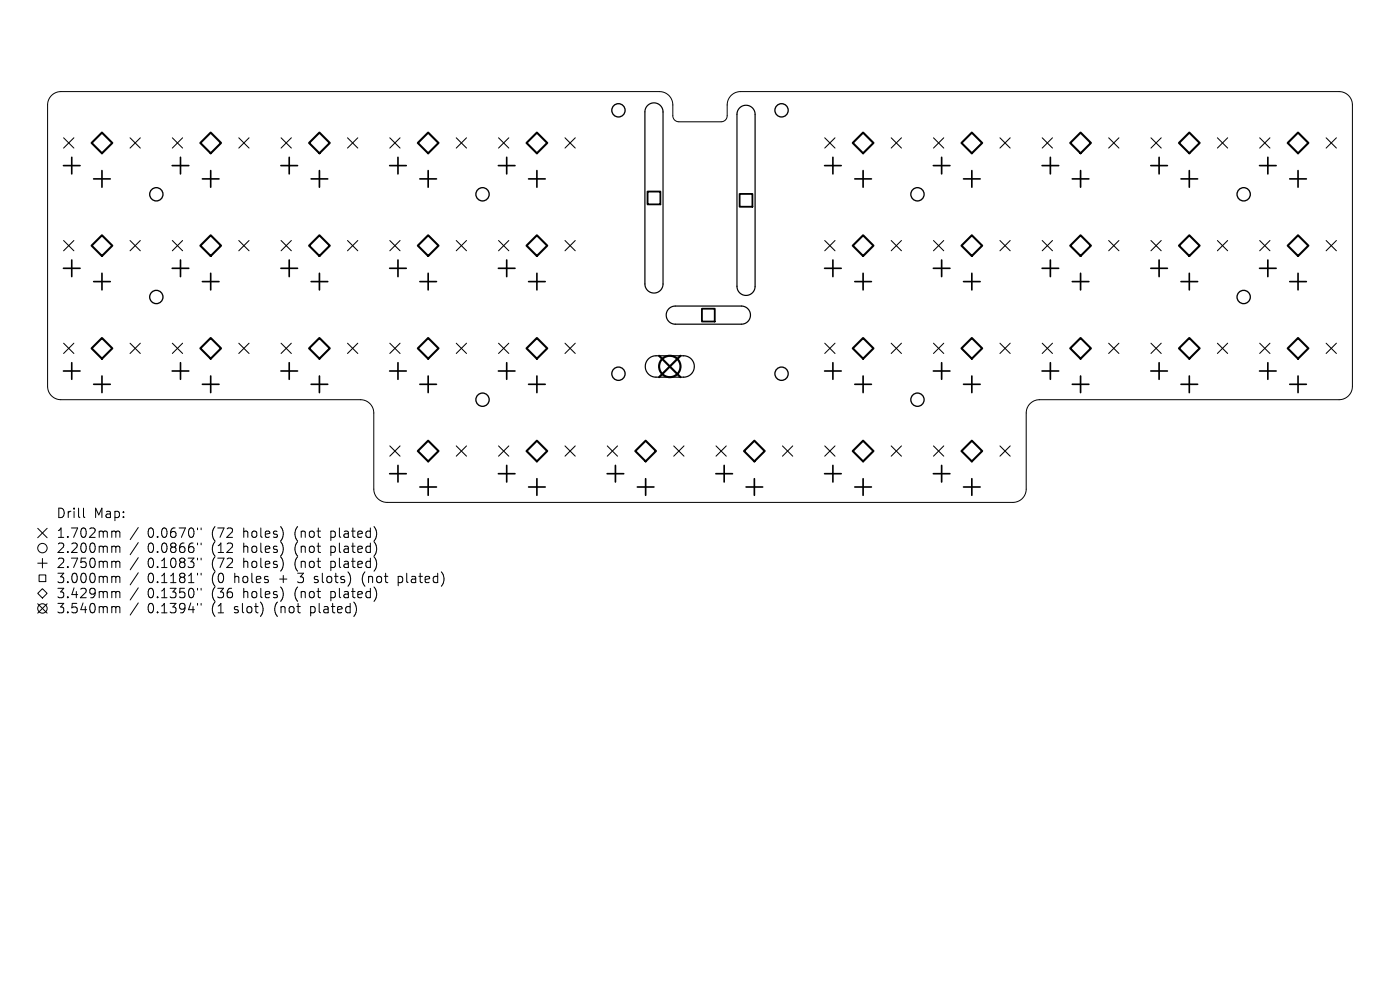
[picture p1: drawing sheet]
<svg xmlns="http://www.w3.org/2000/svg" width="297mm" height="210mm" viewBox="0 0 297 210" stroke-linecap="round" stroke-linejoin="round" font-family="sans-serif">
<defs><g id="words">
<g font-size="2.8">
<text x="12" y="110.1">Drill</text>
<text x="19.9" y="110.1">Map:</text>
<text x="12" y="114.3">1.702mm</text>
<text x="12" y="117.5">2.200mm</text>
<text x="31.2" y="114.3">0.0670&quot;</text>
<text x="31.2" y="117.5">0.0866&quot;</text>
<text x="44.9" y="114.3">(72</text>
<text x="44.9" y="117.5">(12</text>
<text x="51.6" y="114.3">holes)</text>
<text x="51.6" y="117.5">holes)</text>
<text x="62.6" y="114.3">(not</text>
<text x="62.6" y="117.5">(not</text>
<text x="70.3" y="114.3">plated)</text>
<text x="70.3" y="117.5">plated)</text>
<text x="12" y="120.7">2.750mm</text>
<text x="12" y="123.9">3.000mm</text>
<text x="31.2" y="120.7">0.1083&quot;</text>
<text x="31.2" y="123.9">0.1181&quot;</text>
<text x="44.9" y="120.7">(72</text>
<text x="44.9" y="123.9">(0</text>
<text x="49.7" y="123.9">holes</text>
<text x="51.6" y="120.7">holes)</text>
<text x="59.4" y="123.9">+</text>
<text x="62.6" y="120.7">(not</text>
<text x="63.5" y="123.9">3</text>
<text x="67" y="123.9">slots)</text>
<text x="70.3" y="120.7">plated)</text>
<text x="77.2" y="123.9">(not</text>
<text x="84.9" y="123.9">plated)</text>
<text x="12" y="127.1">3.429mm</text>
<text x="12" y="130.3">3.540mm</text>
<text x="31.2" y="127.1">0.1350&quot;</text>
<text x="31.2" y="130.3">0.1394&quot;</text>
<text x="44.9" y="127.1">(36</text>
<text x="44.9" y="130.3">(1</text>
<text x="49.7" y="130.3">slot)</text>
<text x="51.6" y="127.1">holes)</text>
<text x="58.3" y="130.3">(not</text>
<text x="62.6" y="127.1">(not</text>
<text x="66" y="130.3">plated)</text>
<text x="70.3" y="127.1">plated)</text>
</g>
</g></defs>
<g fill="none" stroke="#000" stroke-width=".21">
<path d="M11 20.2l1-.6 .9-.2h127a2.82 2.82 0 0 1 2.8 2.8v2.4a1.28 1.28 0 0 0 1.3 1.2h9a1.28 1.28 0 0 0 1.3-1.2v-2.4a2.82 2.82 0 0 1 2.8-2.8h127a2.82 2.82 0 0 1 2.8 2.8v59.8a2.82 2.82 0 0 1-2.8 2.8h-63.6a2.82 2.82 0 0 0-2.8 2.8v16.2a2.82 2.82 0 0 1-2.8 2.8h-132.8a2.82 2.82 0 0 1-2.8-2.8v-16.2a2.82 2.82 0 0 0-2.8-2.8h-63.6a2.82 2.82 0 0 1-2.8-2.8v-59.8l.2-1.1zM8 112.1l2 2M8 119.5h2M9 118.5v2M10 112.1l-2 2M17.7 107.8v1.7l.3 .3M24.3 112.7l.3 .2M24.3 115.9l.3 .2M24.3 119.1l.3 .2M24.6 112.9v1.1M24.6 116.1v1.1M24.6 119.3v1.1"/>
<path d="M24.6 112.9l.3-.2 .4 .1 .1 1.2M24.6 116.1l.3-.2 .4 .1 .1 1.2M24.6 119.3l.3-.2 .4 .1 .1 1.2M29.3 111.9l-1.7 2.6M29.3 115.1l-1.7 2.6M29.3 118.3l-1.7 2.6M41.9 112v.4M41.9 115.2v.4M41.9 118.4v.4M42.7 112v.4M42.7 115.2v.4M42.7 118.4v.4"/>
<path d="M60 112.6v1.3M60 115.8v1.3M60 119v1.3M79.4 111.8a2.35 2.35 0 0 1 0 2.9M79.4 115a2.35 2.35 0 0 1 0 2.9M79.4 118.2a2.35 2.35 0 0 1 0 2.9M8 125.9l1-1 1 1-1 1zM8 128.1l2 2M8.3 122h1.4v1.4h-1.4zM10 128.1l-2 2M24.3 122.3l.3 .2M24.3 125.5l.3 .2"/>
<path d="M24.3 128.7l.3 .2M24.6 122.5v1.1M24.6 125.7v1.1M24.6 128.9v1.1M24.6 122.5l.3-.2 .4 .1 .1 1.2M24.6 125.7l.3-.2 .4 .1 .1 1.2M24.6 128.9l.3-.2 .4 .1 .1 1.2M29.3 121.5l-1.7 2.6M29.3 124.7l-1.7 2.6M29.3 127.9l-1.7 2.6M41.9 121.6v.4M41.9 124.8v.4"/>
<path d="M41.9 128v.4M42.7 121.6v.4M42.7 124.8v.4M42.7 128v.4M55.7 128.6v1.3M60 125.4v1.3M75.5 128.6l.1 .8-.5 1.3M79.8 125.4l.1 .8-.5 1.3"/>
<circle cx="9" cy="116.3" r="1"/>
<circle cx="9" cy="129.1" r="1"/>
</g>
<g fill="none" stroke="#000" stroke-width=".22">
<path d="M13.5 29.2l2.2 2.2M15.7 29.2l-2.2 2.2M27.6 29.2l2.2 2.2M29.8 29.2l-2.2 2.2M36.6 29.2l2.1 2.2M38.7 29.2l-2.1 2.2M50.7 29.2l2.1 2.2M52.8 29.2l-2.1 2.2M59.6 29.2l2.2 2.2M61.8 29.2l-2.2 2.2M73.7 29.2l2.2 2.2M75.9 29.2l-2.2 2.2"/>
<path d="M82.7 29.2l2.2 2.2M84.9 29.2l-2.2 2.2M96.8 29.2l2.2 2.2M99 29.2l-2.2 2.2M105.8 29.2l2.1 2.2M107.9 29.2l-2.1 2.2M119.9 29.2l2.1 2.2M122 29.2l-2.1 2.2M175 29.2l2.1 2.2M177.1 29.2l-2.1 2.2M189.1 29.2l2.1 2.2M191.2 29.2l-2.1 2.2"/>
<path d="M198 29.2l2.2 2.2M200.2 29.2l-2.2 2.2M212.1 29.2l2.2 2.2M214.3 29.2l-2.2 2.2M221.1 29.2l2.2 2.2M223.3 29.2l-2.2 2.2M235.2 29.2l2.2 2.2M237.4 29.2l-2.2 2.2M244.2 29.2l2.1 2.2M246.3 29.2l-2.1 2.2M258.3 29.2l2.1 2.2M260.4 29.2l-2.1 2.2"/>
<path d="M267.2 29.2l2.2 2.2M269.4 29.2l-2.2 2.2M281.3 29.2l2.2 2.2M283.5 29.2l-2.2 2.2M13.5 51l2.2 2.2M15.7 51l-2.2 2.2M27.6 51l2.2 2.2M29.8 51l-2.2 2.2M36.6 51l2.1 2.2M38.7 51l-2.1 2.2M50.7 51l2.1 2.2M52.8 51l-2.1 2.2"/>
<path d="M59.6 51l2.2 2.2M61.8 51l-2.2 2.2M73.7 51l2.2 2.2M75.9 51l-2.2 2.2M82.7 51l2.2 2.2M84.9 51l-2.2 2.2M96.8 51l2.2 2.2M99 51l-2.2 2.2M105.8 51l2.1 2.2M107.9 51l-2.1 2.2M119.9 51l2.1 2.2M122 51l-2.1 2.2"/>
<path d="M175 51l2.1 2.2M177.1 51l-2.1 2.2M189.1 51l2.1 2.2M191.2 51l-2.1 2.2M198 51l2.2 2.2M200.2 51l-2.2 2.2M212.1 51l2.2 2.2M214.3 51l-2.2 2.2M221.1 51l2.2 2.2M223.3 51l-2.2 2.2M235.2 51l2.2 2.2M237.4 51l-2.2 2.2"/>
<path d="M244.2 51l2.1 2.2M246.3 51l-2.1 2.2M258.3 51l2.1 2.2M260.4 51l-2.1 2.2M267.2 51l2.2 2.2M269.4 51l-2.2 2.2M281.3 51l2.2 2.2M283.5 51l-2.2 2.2M13.5 72.8l2.2 2.2M15.7 72.8l-2.2 2.2M27.6 72.8l2.2 2.2M29.8 72.8l-2.2 2.2"/>
<path d="M36.6 72.8l2.1 2.2M38.7 72.8l-2.1 2.2M50.7 72.8l2.1 2.2M52.8 72.8l-2.1 2.2M59.6 72.8l2.2 2.2M61.8 72.8l-2.2 2.2M73.7 72.8l2.2 2.2M75.9 72.8l-2.2 2.2M82.7 72.8l2.2 2.2M84.9 72.8l-2.2 2.2M96.8 72.8l2.2 2.2M99 72.8l-2.2 2.2"/>
<path d="M105.8 72.8l2.1 2.2M107.9 72.8l-2.1 2.2M119.9 72.8l2.1 2.2M122 72.8l-2.1 2.2M175 72.8l2.1 2.2M177.1 72.8l-2.1 2.2M189.1 72.8l2.1 2.2M191.2 72.8l-2.1 2.2M198 72.8l2.2 2.2M200.2 72.8l-2.2 2.2M212.1 72.8l2.2 2.2M214.3 72.8l-2.2 2.2"/>
<path d="M221.1 72.8l2.2 2.2M223.3 72.8l-2.2 2.2M235.2 72.8l2.2 2.2M237.4 72.8l-2.2 2.2M244.2 72.8l2.1 2.2M246.3 72.8l-2.1 2.2M258.3 72.8l2.1 2.2M260.4 72.8l-2.1 2.2M267.2 72.8l2.2 2.2M269.4 72.8l-2.2 2.2M281.3 72.8l2.2 2.2M283.5 72.8l-2.2 2.2"/>
<path d="M82.7 94.6l2.2 2.2M84.9 94.6l-2.2 2.2M96.8 94.6l2.2 2.2M99 94.6l-2.2 2.2M105.8 94.6l2.1 2.2M107.9 94.6l-2.1 2.2M119.9 94.6l2.1 2.2M122 94.6l-2.1 2.2M128.8 94.6l2.2 2.2M131 94.6l-2.2 2.2M142.9 94.6l2.2 2.2M145.1 94.6l-2.2 2.2"/>
<path d="M151.9 94.6l2.2 2.2M154.1 94.6l-2.2 2.2M166 94.6l2.2 2.2M168.2 94.6l-2.2 2.2M175 94.6l2.1 2.2M177.1 94.6l-2.1 2.2M189.1 94.6l2.1 2.2M191.2 94.6l-2.1 2.2M198 94.6l2.2 2.2M200.2 94.6l-2.2 2.2M212.1 94.6l2.2 2.2M214.3 94.6l-2.2 2.2"/>
</g>
<g fill="none" stroke="#000" stroke-width=".28">
<circle cx="131.2" cy="23.4" r="1.41"/>
<circle cx="165.8" cy="23.4" r="1.41"/>
<circle cx="33.2" cy="41.2" r="1.41"/>
<circle cx="102.4" cy="41.2" r="1.41"/>
<circle cx="194.6" cy="41.2" r="1.41"/>
<circle cx="263.8" cy="41.2" r="1.41"/>
<circle cx="33.2" cy="63" r="1.41"/>
<circle cx="131.2" cy="79.3" r="1.41"/>
<circle cx="165.8" cy="79.3" r="1.41"/>
<circle cx="263.8" cy="63" r="1.41"/>
<circle cx="102.4" cy="84.8" r="1.41"/>
<circle cx="194.6" cy="84.8" r="1.41"/>
</g>
<g fill="none" stroke="#000" stroke-width=".35">
<path d="M13.5 35.1h3.5M15.2 33.4v3.5M19.9 37.9h3.5M21.6 36.2v3.5M36.5 35.1h3.6M38.3 33.4v3.5M42.9 37.9h3.6M44.7 36.2v3.5M59.6 35.1h3.5M61.4 33.4v3.5M66 37.9h3.5M67.8 36.2v3.5"/>
<path d="M82.7 35.1h3.5M84.4 33.4v3.5M89.1 37.9h3.5M90.8 36.2v3.5M105.7 35.1h3.6M107.5 33.4v3.5M112.1 37.9h3.6M113.9 36.2v3.5M174.9 35.1h3.6M176.7 33.4v3.5M181.3 37.9h3.6M183.1 36.2v3.5"/>
<path d="M198 35.1h3.5M199.8 33.4v3.5M204.4 37.9h3.5M206.2 36.2v3.5M221.1 35.1h3.5M222.8 33.4v3.5M227.5 37.9h3.5M229.2 36.2v3.5M244.1 35.1h3.6M245.9 33.4v3.5M250.5 37.9h3.6M252.3 36.2v3.5"/>
<path d="M267.2 35.1h3.5M269 33.4v3.5M273.6 37.9h3.5M275.4 36.2v3.5M13.5 56.9h3.5M15.2 55.2v3.5M19.9 59.7h3.5M21.6 58v3.5M36.5 56.9h3.6M38.3 55.2v3.5M42.9 59.7h3.6M44.7 58v3.5"/>
<path d="M59.6 56.9h3.5M61.4 55.2v3.5M66 59.7h3.5M67.8 58v3.5M82.7 56.9h3.5M84.4 55.2v3.5M89.1 59.7h3.5M90.8 58v3.5M105.7 56.9h3.6M107.5 55.2v3.5M112.1 59.7h3.6M113.9 58v3.5"/>
<path d="M174.9 56.9h3.6M176.7 55.2v3.5M181.3 59.7h3.6M183.1 58v3.5M198 56.9h3.5M199.8 55.2v3.5M204.4 59.7h3.5M206.2 58v3.5M221.1 56.9h3.5M222.8 55.2v3.5M227.5 59.7h3.5M229.2 58v3.5"/>
<path d="M244.1 56.9h3.6M245.9 55.2v3.5M250.5 59.7h3.6M252.3 58v3.5M267.2 56.9h3.5M269 55.2v3.5M273.6 59.7h3.5M275.4 58v3.5M13.5 78.7h3.5M15.2 76.9v3.6M21.6 79.8v3.5M36.5 78.7h3.6"/>
<path d="M38.3 76.9v3.6M44.7 79.8v3.5M59.6 78.7h3.5M61.4 76.9v3.6M67.8 79.8v3.5M82.7 78.7h3.5M84.4 76.9v3.6M90.8 79.8v3.5M105.7 78.7h3.6M107.5 76.9v3.6M113.9 79.8v3.5M174.9 78.7h3.6"/>
<path d="M176.7 76.9v3.6M183.1 79.8v3.5M198 78.7h3.5M199.8 76.9v3.6M206.2 79.8v3.5M221.1 78.7h3.5M222.8 76.9v3.6M229.2 79.8v3.5M244.1 78.7h3.6M245.9 76.9v3.6M252.3 79.8v3.5M267.2 78.7h3.5"/>
<path d="M269 76.9v3.6M275.4 79.8v3.5M19.9 81.5h3.5M42.9 81.5h3.6M66 81.5h3.5M84.4 98.7v3.5M89.1 81.5h3.5M107.5 98.7v3.5M112.1 81.5h3.6M130.6 98.7v3.5M153.6 98.7v3.5M176.7 98.7v3.5"/>
<path d="M181.3 81.5h3.6M199.8 98.7v3.5M204.4 81.5h3.5M227.5 81.5h3.5M250.5 81.5h3.6M273.6 81.5h3.5M82.7 100.5h3.5M89.1 103.3h3.5M90.8 101.5v3.6M105.7 100.5h3.6M112.1 103.3h3.6M113.9 101.5v3.6"/>
<path d="M128.8 100.5h3.5M135.2 103.3h3.5M137 101.5v3.6M151.9 100.5h3.5M158.3 103.3h3.5M160 101.5v3.6M174.9 100.5h3.6M181.3 103.3h3.6M183.1 101.5v3.6M198 100.5h3.5M204.4 103.3h3.5M206.2 101.5v3.6"/>
</g>
<path d="M137.4 40.6h2.7v2.8h-2.7zM156.9 41.1h2.7v2.8h-2.7zM148.9 65.5h2.7v2.7h-2.7z" fill="none" stroke="#000" stroke-width=".38"/>
<path d="M137.4 22.4a1.92 1.92 0 0 1 2.1-.4 1.92 1.92 0 0 1 1.2 1.7v36.5a1.92 1.92 0 0 1-2 2 1.92 1.92 0 0 1-1.9-2v-36.5l.2-.8zM156.9 22.9a1.92 1.92 0 0 1 2.1-.4 1.92 1.92 0 0 1 1.2 1.7v36.5a1.92 1.92 0 0 1-1.9 2 1.92 1.92 0 0 1-2-2v-36.5l.2-.6zM137.6 76.1l.6-.4 .8-.2h6a2.27 2.27 0 0 1 2.3 2.2 2.27 2.27 0 0 1-2.3 2.3h-5.8a2.27 2.27 0 0 1-2.1-1.4 2.27 2.27 0 0 1 .5-2.5zM141.9 65.5l.7-.5 .7-.1h14a1.92 1.92 0 0 1 1.9 1.9 1.92 1.92 0 0 1-1.9 2h-14a1.92 1.92 0 0 1-1.8-1.2 1.92 1.92 0 0 1 .4-2.1z" fill="none" stroke="#000" stroke-width=".26"/>
<g fill="none" stroke="#000" stroke-width=".44">
<path d="M21.6 28.1l2.2 2.2-2.2 2.2-2.2-2.2zM44.7 28.1l2.2 2.2-2.2 2.2-2.2-2.2zM65.6 30.3l2.2-2.2 2.2 2.2-2.2 2.2zM88.6 30.3l2.2-2.2 2.2 2.2-2.2 2.2zM111.7 30.3l2.2-2.2 2.2 2.2-2.2 2.2zM183.1 28.1l2.2 2.2-2.2 2.2-2.2-2.2zM206.2 28.1l2.2 2.2-2.2 2.2-2.2-2.2zM229.2 28.1l2.2 2.2-2.2 2.2-2.2-2.2zM252.3 28.1l2.2 2.2-2.2 2.2-2.2-2.2zM275.4 28.1l2.2 2.2-2.2 2.2-2.2-2.2zM19.4 52.1l2.2-2.2 2.2 2.2-2.2 2.2zM44.7 49.9l2.2 2.2-2.2 2.2-2.2-2.2z"/>
<path d="M65.6 52.1l2.2-2.2 2.2 2.2-2.2 2.2zM88.6 52.1l2.2-2.2 2.2 2.2-2.2 2.2zM111.7 52.1l2.2-2.2 2.2 2.2-2.2 2.2zM180.9 52.1l2.2-2.2 2.2 2.2-2.2 2.2zM204 52.1l2.2-2.2 2.2 2.2-2.2 2.2zM227 52.1l2.2-2.2 2.2 2.2-2.2 2.2zM250.1 52.1l2.2-2.2 2.2 2.2-2.2 2.2zM273.2 52.1l2.2-2.2 2.2 2.2-2.2 2.2zM21.6 71.7l2.2 2.2-2.2 2.2-2.2-2.2zM44.7 71.7l2.2 2.2-2.2 2.2-2.2-2.2zM67.8 71.7l2.2 2.2-2.2 2.2-2.2-2.2zM88.6 73.9l2.2-2.2 2.2 2.2-2.2 2.2z"/>
<path d="M111.7 73.9l2.2-2.2 2.2 2.2-2.2 2.2zM183.1 71.7l2.2 2.2-2.2 2.2-2.2-2.2zM206.2 71.7l2.2 2.2-2.2 2.2-2.2-2.2zM229.2 71.7l2.2 2.2-2.2 2.2-2.2-2.2zM252.3 71.7l2.2 2.2-2.2 2.2-2.2-2.2zM275.4 71.7l2.2 2.2-2.2 2.2-2.2-2.2zM88.6 95.7l2.2-2.2 2.2 2.2-2.2 2.2zM111.7 95.7l2.2-2.2 2.2 2.2-2.2 2.2zM134.8 95.7l2.2-2.2 2.2 2.2-2.2 2.2zM157.8 95.7l2.2-2.2 2.2 2.2-2.2 2.2zM180.9 95.7l2.2-2.2 2.2 2.2-2.2 2.2zM204 95.7l2.2-2.2 2.2 2.2-2.2 2.2z"/>
</g>
<g fill="none" stroke="#000" stroke-width=".45">
<path d="M139.8 75.5l4.6 4.5M144.4 75.5l-4.6 4.5"/>
<circle cx="142.1" cy="77.7" r="2.27"/>
</g>
<use href="#words"/>
</svg>
